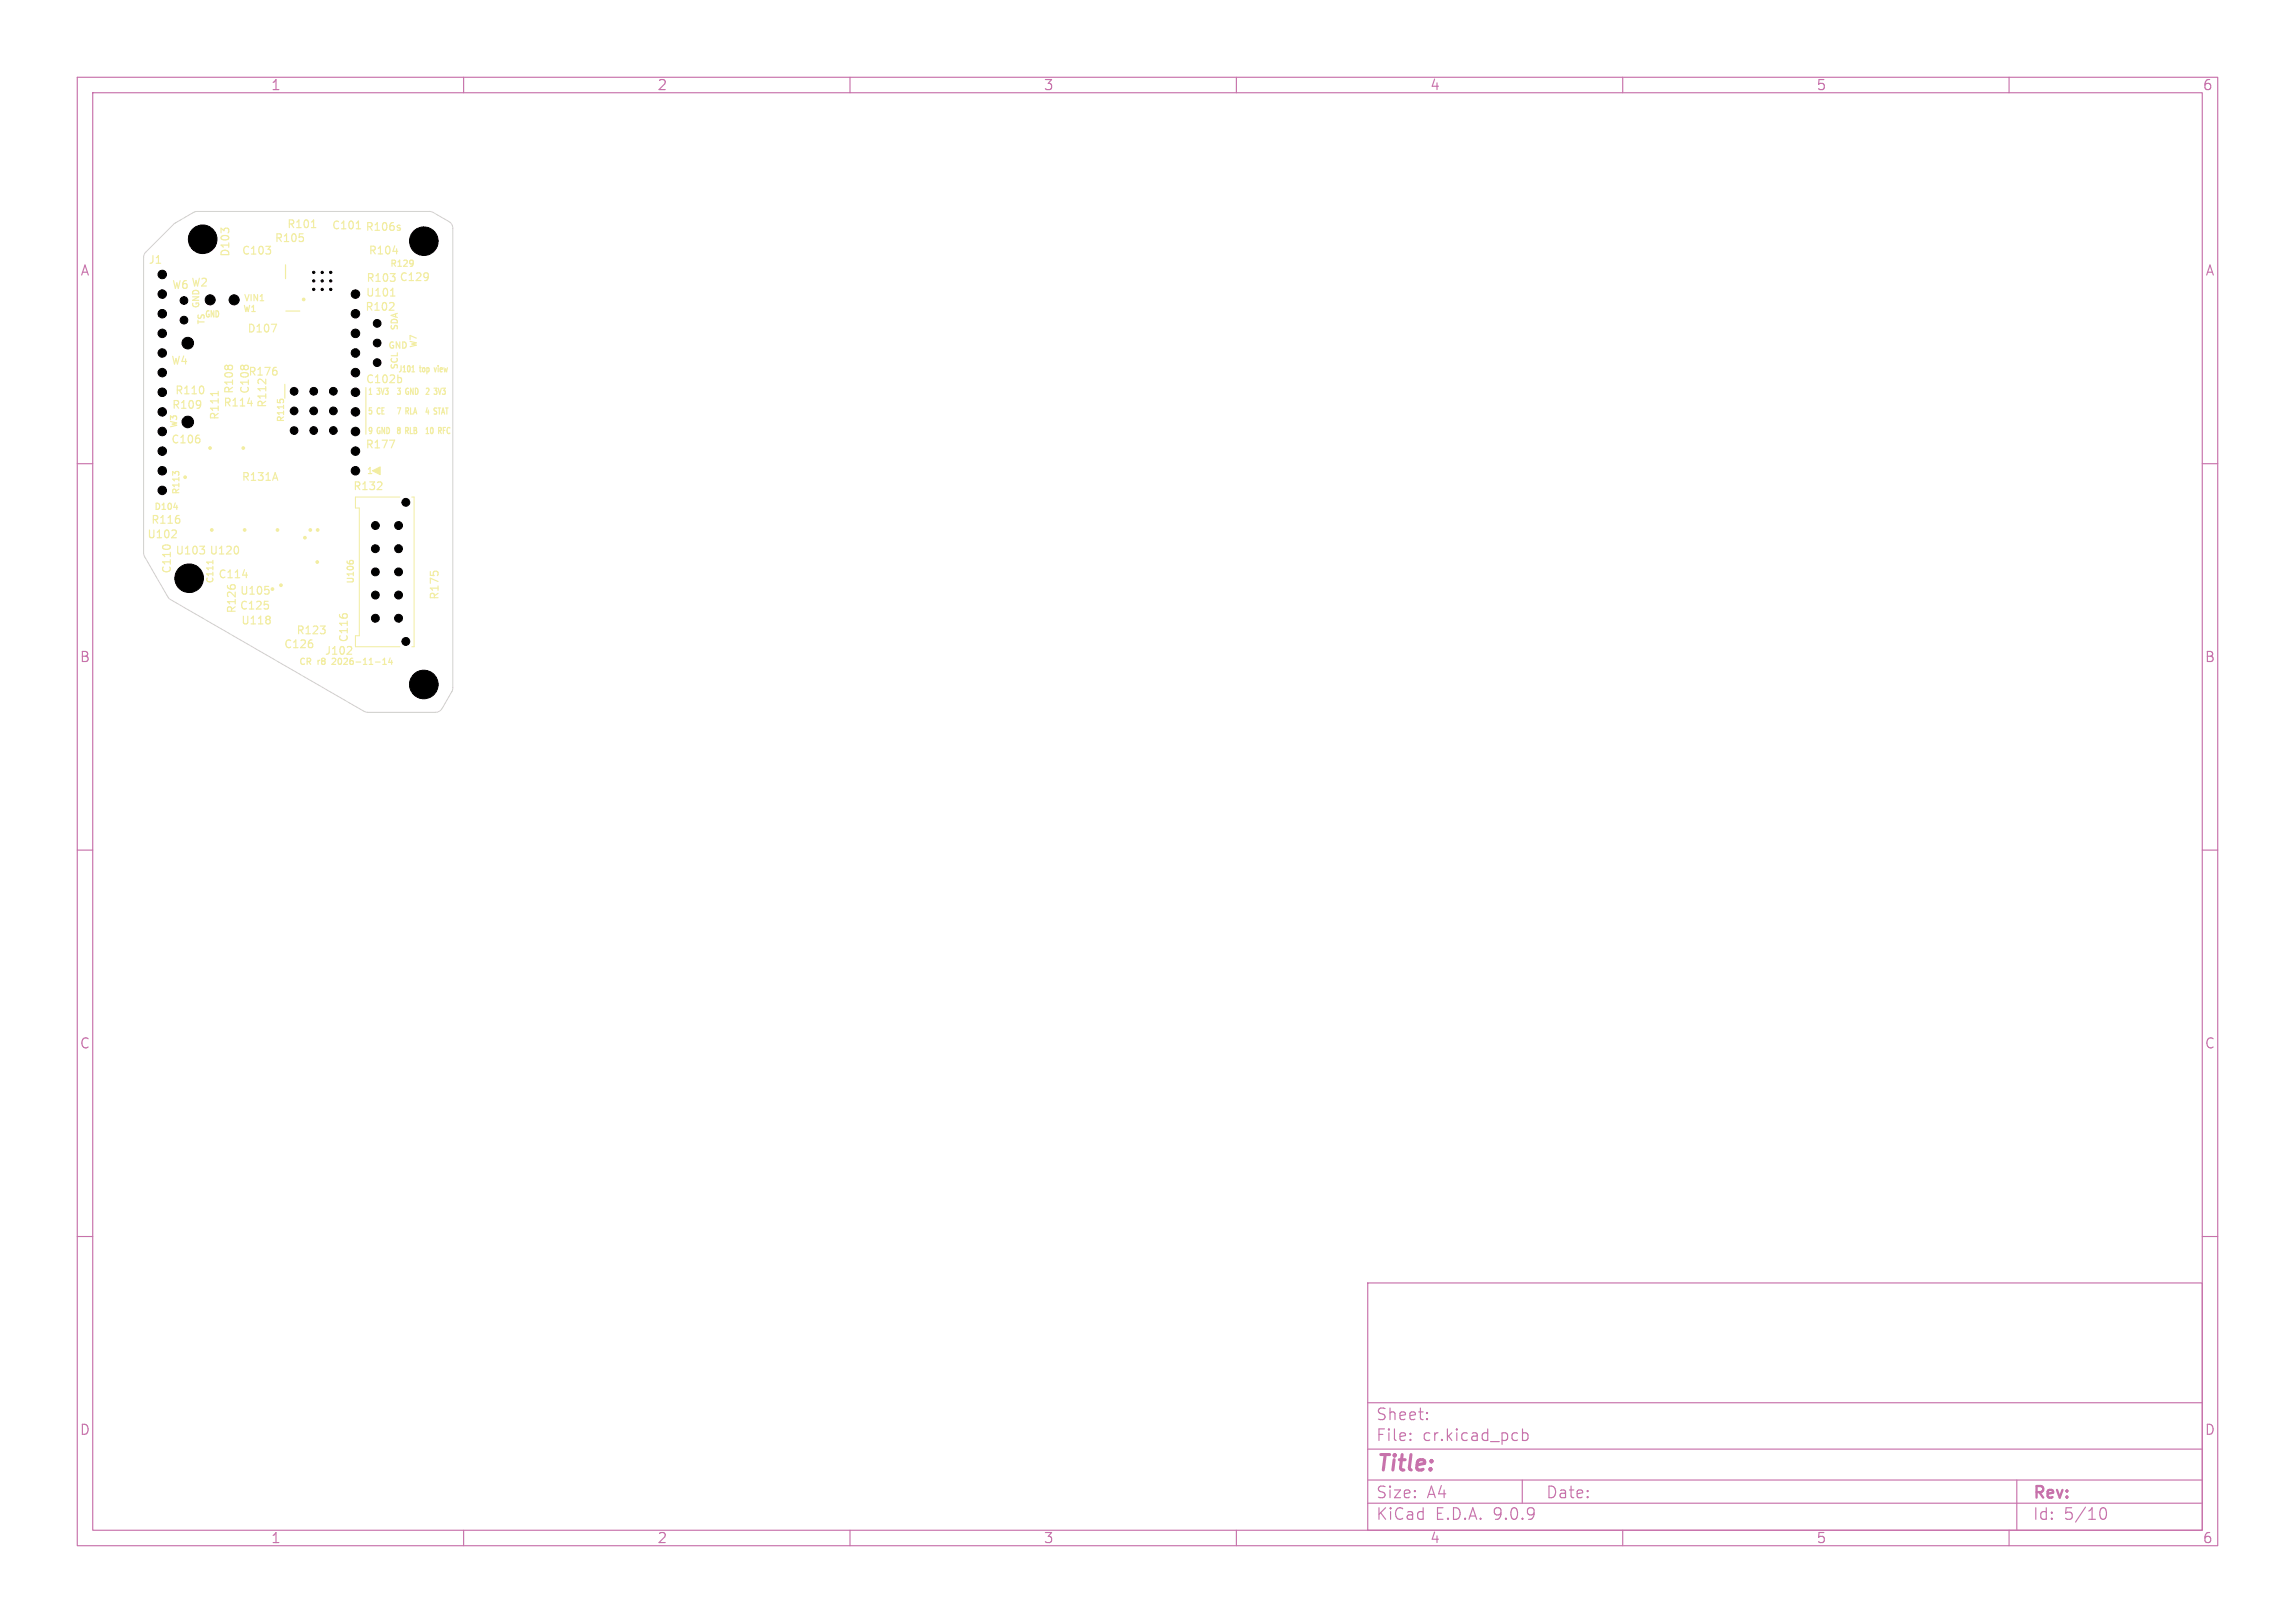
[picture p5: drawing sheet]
<svg xmlns="http://www.w3.org/2000/svg" width="297mm" height="210mm" viewBox="0 0 297 210" stroke-linecap="round" stroke-linejoin="round" font-family="sans-serif">
<defs><g id="words">
<text font-size="2.8" fill="#c872ab" x="178" y="190.9">Title:</text>
<g font-size="2.1" fill="#c872ab">
<text x="178" y="184">Sheet:</text>
<text x="178" y="186.7">File:</text>
<text x="184.1" y="186.7">cr.kicad_pcb</text>
<text x="178" y="196.9">KiCad</text>
<text x="178" y="194.1">Size:</text>
<text x="184.7" y="194.1">A4</text>
<text x="185.7" y="196.9">E.D.A.</text>
<text x="193.3" y="196.9">9.0.9</text>
<text x="200" y="194.1">Date:</text>
<text x="263" y="194.3">Rev:</text>
<text x="263" y="196.9">Id:</text>
<text x="267.1" y="196.9">5/10</text>
</g>
<g font-size="1.8" fill="#c872ab">
<text x="35" y="11.9">1</text>
<text x="85" y="11.9">2</text>
<text x="135" y="11.9">3</text>
<text x="185" y="11.9">4</text>
<text x="235" y="11.9">5</text>
<text x="285" y="11.9">6</text>
<text x="10.3" y="35.9">A</text>
<text x="285.4" y="35.9">A</text>
<text x="10.3" y="85.9">B</text>
<text x="285.3" y="85.9">B</text>
<text x="10.3" y="135.9">C</text>
<text x="285.3" y="135.9">C</text>
<text x="10.3" y="185.9">D</text>
<text x="285.3" y="185.9">D</text>
<text x="35" y="199.9">1</text>
<text x="85" y="199.9">2</text>
<text x="135" y="199.9">3</text>
<text x="185" y="199.9">4</text>
<text x="235" y="199.9">5</text>
<text x="285" y="199.9">6</text>
</g>
<g font-size="1.4" fill="#f2eda1">
<text x="37.1" y="29.7">R101</text>
<text x="42.9" y="29.9">C101</text>
<text x="19.1" y="34.3">J1</text>
<text x="29.9" y="33.3" transform="rotate(-90 29.9 33.3)">D103</text>
<text x="31.2" y="33.1">C103</text>
<text x="35.5" y="31.5">R105</text>
<text x="47.2" y="30.1">R106s</text>
<text x="47.6" y="33.1">R104</text>
<text x="22.2" y="37.6">W6 W2</text>
<text x="47.2" y="40.4">R102</text>
<text x="47.3" y="38.6">U101</text>
<text x="47.3" y="36.7">R103 C129</text>
<text x="22.1" y="47.4">W4</text>
<text x="31.9" y="43.2">D107</text>
<text x="22.2" y="53.1">R109</text>
<text x="22.6" y="51.2">R110</text>
<text x="28.8" y="52.8">R114</text>
<text x="30.4" y="51.1" transform="rotate(-90 30.4 51.1)">R108</text>
<text x="32.1" y="48.8">R176</text>
<text x="32.4" y="51.1" transform="rotate(-90 32.4 51.1)">C108</text>
<text x="34.7" y="52.9" transform="rotate(-90 34.7 52.9)">R112</text>
<text x="47.3" y="49.8">C102b</text>
<text x="22.1" y="57.6">C106</text>
<text x="28.5" y="54.4" transform="rotate(-90 28.5 54.4)">R111</text>
<text x="47.2" y="58.2">R177</text>
<text x="31.2" y="62.4">R131A</text>
<text x="45.6" y="63.6">R132</text>
<text x="19" y="69.9">U102</text>
<text x="19.5" y="68">R116</text>
<text x="22.6" y="72">U103</text>
<text x="27" y="72">U120</text>
<text x="22.3" y="74.3" transform="rotate(-90 22.3 74.3)">C110</text>
<text x="28.2" y="75">C114</text>
<text x="31" y="77.2">U105</text>
<text x="57" y="77.7" transform="rotate(-90 57 77.7)">R175</text>
<text x="30.7" y="79.5" transform="rotate(-90 30.7 79.5)">R126</text>
<text x="31" y="79.1">C125</text>
<text x="31.1" y="81">U118</text>
<text x="38.3" y="82.3">R123</text>
<text x="45.2" y="83.2" transform="rotate(-90 45.2 83.2)">C116</text>
<text x="36.7" y="84.1">C126</text>
<text x="42" y="84.9">J102</text>
</g>
<g font-size="1.1" fill="#f2eda1">
<text x="50.4" y="34.7">R129</text>
<text x="26" y="40" transform="rotate(-90 26 40)">GND</text>
<text x="26.4" y="41.3">GND</text>
<text x="31.4" y="40.6">W1</text>
<text x="31.5" y="39.2">VIN1</text>
<text x="26.7" y="42.1" transform="rotate(-90 26.7 42.1)">TS</text>
<text x="50.1" y="45.3">GND</text>
<text x="51.7" y="47.9" transform="rotate(-90 51.7 47.9)">SCL</text>
<text x="51.7" y="42.9" transform="rotate(-90 51.7 42.9)">SDA</text>
<text x="54.1" y="45.1" transform="rotate(-90 54.1 45.1)">W7</text>
<text x="47.6" y="51.3">1</text>
<text x="47.6" y="53.8">5</text>
<text x="48.9" y="51.3">3V3</text>
<text x="48.9" y="53.8">CE</text>
<text x="51.3" y="51.3">3</text>
<text x="51.3" y="53.8">7</text>
<text x="51.5" y="48.4">J101</text>
<text x="52.6" y="51.3">GND 2</text>
<text x="52.6" y="53.8">RLA 4</text>
<text x="54.1" y="48.4">top</text>
<text x="56.3" y="53.9">STAT</text>
<text x="56.3" y="51.3">3V3</text>
<text x="56.3" y="48.4">view</text>
<text x="23.1" y="55.5" transform="rotate(-90 23.1 55.5)">W3</text>
<text x="37" y="54.7" transform="rotate(-90 37 54.7)">R115</text>
<text x="47.6" y="56.4">9</text>
<text x="48.9" y="56.4">GND 8</text>
<text x="52.6" y="56.4">RLB 10</text>
<text x="56.9" y="56.4">RFC</text>
<text x="23.4" y="64.1" transform="rotate(-90 23.4 64.1)">R113</text>
<text x="47.4" y="61.5">1</text>
<text x="19.9" y="66.2">D104</text>
<text x="27.8" y="75.6" transform="rotate(-90 27.8 75.6)">C111</text>
<text x="46" y="75.6" transform="rotate(-90 46 75.6)">U106</text>
<text x="38.6" y="86.2">CR</text>
<text x="41.1" y="86.2">r8</text>
<text x="43.3" y="86.2">2026-11-14</text>
</g>
</g></defs>
<g fill="none" stroke="#c872ab" stroke-width=".15">
<path d="M10 10h277v190h-277zM12 12h273v186h-273zM60 10v2M110 10v2M160 10v2M210 10v2M260 10v2M10 60h2M285 60h2M10 110h2M285 110h2M10 160h2"/>
<path d="M177 166h108v32h-108zM285 160h2M60 198v2M110 198v2M160 198v2M177 194.5h108M177 191.5h108M177 187.5h108M177 181.5h108M182.5 186.3h.1l-.1 .1M182.5 186.3v.1M182.5 185.5v.1"/>
<path d="M182.5 185.5h.1l-.1 .1M184.7 183.6v.1M184.7 183.6h-.1l.1 .1M184.7 182.8v.1M184.7 182.8h-.1l.1 .1M197 191.5v3M197 184.9v1.5M197 185.5l.5-.1 .2 .3v.4l-.1 .2-.1 .1-.5-.1M210 198v2M260 198v2M261 191.5v6.5M271.7 195.7a.55 .55 0 0 1 .4-.6 .38 .38 0 0 1 .4 .3 .77 .77 0 0 1-.4 1.2 .55 .55 0 0 1-.4-.6"/>
</g>
<g fill="none" stroke="#f2eda1" stroke-width=".15">
<path d="M29 29.9l-.4-.4v.6M29.1 29.6h.4M33.7 38.9h.4M34.4 31.9h.6l-.3 .4M35 32.4v.4M36.9 34.3v1.8M39.2 30.7v.5M40.3 29.5h.6M46.1 29.6h.6M50.5 38.3h.6M50.7 37.4l.1-.1v1M50.9 32.5h.6"/>
<path d="M50.9 39.2v.4M51.7 29.5l.1 .1-.1 .2M51.7 29.1l.1 .1M53.4 33.7l.1 .4-.1 .3M53.5 34l-.1 .1M55.4 35.4v.7M55.4 35.7v.1M25.8 56.8v.4M25.9 51.9v.7M26 52.3l-.1 .1M26.3 50.1v.7M28.2 50.6v.6"/>
<path d="M29.2 47.3h.2M29.6 47.3h.4M31.2 47.3h.3M31.7 47.3h.3M32.1 52.2h.6M34.4 49.1v.6M35.1 42h.7l-.4 1M35.8 48v.4M35.9 51.7v.4M36.2 51.7h.2h.3M36.9 49.7v1.8M37 40.3h1.8"/>
<path d="M47.3 50.2v6M50.4 40.1h.6M50.4 57h.7l-.5 1M51.8 48.8l.2 .2v.3l-.2 .2M53.3 48.1h.3M21.2 70.6h.6M22.5 65.6h.5M22.7 61.3l-.4-.3v.5M22.7 61.1l.1-.1 .3 .1M22.7 68.6l.1 .2v.2l-.6 .6h.6M23.2 67.2v.4M25.9 70.7h.6l-.4 .4"/>
<path d="M26.4 71.1l.1 .2-.1 .3M27.5 72.5v.5M27.5 72.7h-.8l.2 .1M29.9 75.7h.4M30.8 70.8l.1 .3-.1 .5M31.4 74.4h.6M34.3 75.9h.5M34.7 78.3v.4M34.7 76.3l.1 .2-.1 .3M34.9 79.8l.1 .1-.1 .2M35.6 61.2l.3 1M44.4 79.5h.4"/>
<path d="M44.9 72.6v.1M45.2 72.7l.2-.2h.2l.1 .2M48.8 63.4h.6M49.4 62.5v.3M56.2 74h.4M34.9 80.2l.1 .1-.1 .4M40.4 83.3v.4M41.5 81h.6l-.4 .4M42 81.5v.4M45.3 83.7l.2 .1v.3l-.6 .6h.6M49.5 86h.5M49.5 85.4l.3-.2v.8"/>
<path d="M50.5 85.1l-.2 .6h.5M50.7 85.4v.6"/>
</g>
<g fill="#f2eda1" stroke="#f2eda1" stroke-width=".13">
<path d="M48.2 60.9l1-.5v1z"/>
<circle cx="31.7" cy="68.6" r=".17"/>
<circle cx="41.1" cy="68.6" r=".18"/>
<circle cx="36.4" cy="75.7" r=".17"/>
<circle cx="40.2" cy="68.6" r=".17"/>
<circle cx="27.4" cy="68.6" r=".18"/>
<circle cx="27.2" cy="58" r=".17"/>
<circle cx="24" cy="61.7" r=".17"/>
<circle cx="41.1" cy="72.7" r=".17"/>
<circle cx="35.3" cy="76.2" r=".18"/>
<circle cx="35.9" cy="68.6" r=".17"/>
<circle cx="39.3" cy="38.7" r=".18"/>
<circle cx="31.5" cy="58" r=".17"/>
<circle cx="39.5" cy="69.6" r=".18"/>
</g>
<path d="M51.7 64.3h-5.7v1.4h.5v16.6h-.5v1.4h5.7M53.3 64.3h.3v19.4h-.3" fill="none" stroke="#f2eda1" stroke-width=".13"/>
<path d="M55.6 27.4h-30.2l-2.9 1.6-3.6 3.6-.3 .6v38.3l.1 .5 3 5.2 .3 .3 25.1 14.5 .4 .2 9.1-.1 .6-.4 1.3-2.2 .1-.4v-59.7l-.1-.4-.3-.3-2.2-1.2-.4-.1" fill="none" stroke="#d0d2cd" stroke-width=".13"/>
<g fill="#000" stroke="#000" stroke-width=".13">
<circle cx="21" cy="35.5" r=".55"/>
<circle cx="21" cy="38.1" r=".55"/>
<circle cx="23.8" cy="38.9" r=".5"/>
<circle cx="26.2" cy="31" r="1.85"/>
<circle cx="27.2" cy="38.8" r=".65"/>
<circle cx="30.3" cy="38.8" r=".65"/>
<circle cx="40.6" cy="36.4" r=".15"/>
<circle cx="40.6" cy="35.2" r=".15"/>
<circle cx="40.6" cy="37.4" r=".15"/>
<circle cx="41.7" cy="36.4" r=".15"/>
<circle cx="41.7" cy="35.2" r=".15"/>
<circle cx="41.7" cy="37.4" r=".15"/>
<circle cx="42.8" cy="36.4" r=".15"/>
<circle cx="42.8" cy="35.3" r=".15"/>
<circle cx="42.8" cy="37.4" r=".15"/>
<circle cx="46" cy="38.1" r=".55"/>
<circle cx="54.8" cy="31.2" r="1.85"/>
<circle cx="21" cy="43.1" r=".55"/>
<circle cx="21" cy="53.3" r=".55"/>
<circle cx="21" cy="55.8" r=".55"/>
<circle cx="21" cy="45.7" r=".55"/>
<circle cx="21" cy="58.4" r=".55"/>
<circle cx="21" cy="48.2" r=".55"/>
<circle cx="21" cy="50.8" r=".55"/>
<circle cx="21" cy="40.6" r=".55"/>
<circle cx="23.8" cy="41.4" r=".5"/>
<circle cx="24.3" cy="54.6" r=".75"/>
<circle cx="24.3" cy="44.4" r=".75"/>
<circle cx="38.1" cy="53.2" r=".5"/>
<circle cx="38.1" cy="55.7" r=".5"/>
<circle cx="38.1" cy="50.6" r=".5"/>
<circle cx="40.6" cy="55.7" r=".5"/>
<circle cx="40.6" cy="53.2" r=".5"/>
<circle cx="40.6" cy="50.6" r=".5"/>
<circle cx="43.1" cy="53.2" r=".5"/>
<circle cx="43.1" cy="50.6" r=".5"/>
<circle cx="43.1" cy="55.7" r=".5"/>
<circle cx="46" cy="43.1" r=".55"/>
<circle cx="46" cy="55.8" r=".55"/>
<circle cx="46" cy="50.8" r=".55"/>
<circle cx="46" cy="58.4" r=".55"/>
<circle cx="46" cy="48.2" r=".55"/>
<circle cx="46" cy="53.3" r=".55"/>
<circle cx="46" cy="45.7" r=".55"/>
<circle cx="46" cy="40.6" r=".55"/>
<circle cx="48.8" cy="41.8" r=".5"/>
<circle cx="48.8" cy="46.9" r=".5"/>
<circle cx="48.8" cy="44.4" r=".5"/>
<circle cx="21" cy="63.5" r=".55"/>
<circle cx="21" cy="60.9" r=".55"/>
<circle cx="24.5" cy="74.8" r="1.85"/>
<circle cx="46" cy="60.9" r=".55"/>
<circle cx="48.6" cy="68" r=".51"/>
<circle cx="48.6" cy="71" r=".51"/>
<circle cx="48.6" cy="74" r=".51"/>
<circle cx="48.6" cy="77" r=".51"/>
<circle cx="51.6" cy="68" r=".51"/>
<circle cx="51.6" cy="71" r=".51"/>
<circle cx="51.6" cy="74" r=".51"/>
<circle cx="51.6" cy="77" r=".51"/>
<circle cx="52.5" cy="65" r=".51"/>
<circle cx="48.6" cy="80" r=".51"/>
<circle cx="51.6" cy="80" r=".51"/>
<circle cx="52.5" cy="83" r=".51"/>
<circle cx="54.8" cy="88.6" r="1.85"/>
</g>
<use href="#words"/>
</svg>
